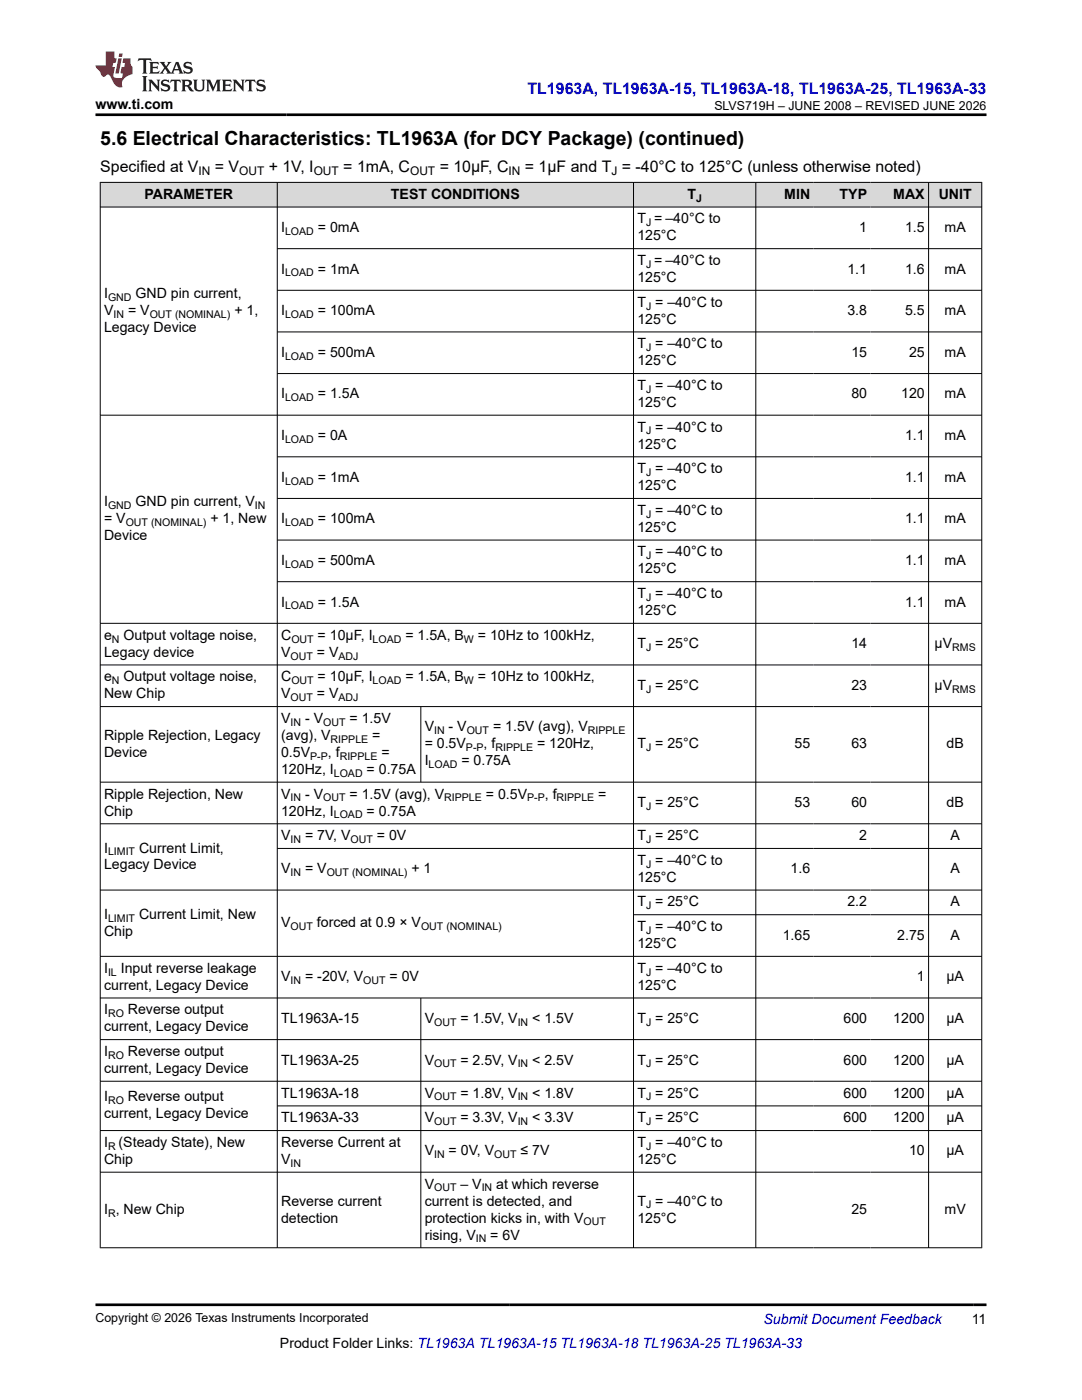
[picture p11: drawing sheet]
<svg xmlns="http://www.w3.org/2000/svg" width="216mm" height="279mm" viewBox="0 0 216 279" stroke-linecap="round" stroke-linejoin="round" font-family="sans-serif">
<defs><g id="words">
<text font-size="3.9" x="20" y="28.8">5.6 Electrical Characteristics: TL1963A (for DCY Package) (continued)</text>
<text font-size="3.2" fill="#00f" x="105.3" y="18.7">TL1963A, TL1963A-15, TL1963A-18, TL1963A-25, TL1963A-33</text>
<g font-size="3.2">
<text x="20" y="34.3">Specified at V</text>
<text x="42.9" y="34.3">= V</text>
<text x="53.6" y="34.3">+ 1V, I</text>
<text x="68.5" y="34.3">= 1mA, C</text>
<text x="87.7" y="34.3">= 10µF, C</text>
<text x="104.7" y="34.3">= 1µF and T = -40°C to 125°C (unless otherwise noted)</text>
</g>
<g font-size="2.8">
<text x="19" y="21.8">www.ti.com</text>
<text x="28.8" y="39.7">PARAMETER</text>
<text x="78" y="39.7">TEST CONDITIONS</text>
<text x="137.2" y="39.7">T</text>
<text x="156.5" y="39.7">MIN</text>
<text x="167.5" y="39.7">TYP</text>
<text x="178.3" y="39.7">MAX</text>
<text x="187.3" y="39.7">UNIT</text>
<text x="56.1" y="46.3">I</text>
<text x="63.4" y="46.3">= 0mA</text>
<text x="127.2" y="44.6">T = –40°C to</text>
<text x="127.2" y="48">125°C</text>
<text x="171.5" y="46.3">1</text>
<text x="180.6" y="46.3">1.5</text>
<text x="188.5" y="46.3">mA</text>
<text x="127.2" y="52.9">T = –40°C to</text>
<text x="20.8" y="59.5">I</text>
<text x="27" y="59.5">GND pin current,</text>
<text x="56.1" y="54.6">I</text>
<text x="63.4" y="54.6">= 1mA</text>
<text x="127.2" y="56.3">125°C</text>
<text x="169.1" y="54.6">1.1</text>
<text x="180.6" y="54.6">1.6</text>
<text x="188.5" y="54.6">mA</text>
<text x="20.8" y="62.9">V</text>
<text x="25.6" y="62.9">= V</text>
<text x="46.8" y="62.9">+ 1,</text>
<text x="56.1" y="62.9">I</text>
<text x="63.4" y="62.9">= 100mA</text>
<text x="127.2" y="61.2">T = –40°C to</text>
<text x="127.2" y="64.6">125°C</text>
<text x="169.1" y="62.9">3.8</text>
<text x="180.6" y="62.9">5.5</text>
<text x="188.5" y="62.9">mA</text>
<text x="20.8" y="66.3">Legacy Device</text>
<text x="56.1" y="71.2">I</text>
<text x="63.4" y="71.2">= 500mA</text>
<text x="127.2" y="69.5">T = –40°C to</text>
<text x="169.9" y="71.2">15</text>
<text x="181.4" y="71.2">25</text>
<text x="188.5" y="71.2">mA</text>
<text x="127.2" y="72.9">125°C</text>
<text x="127.2" y="77.8">T = –40°C to</text>
<text x="56.1" y="79.5">I</text>
<text x="63.4" y="79.5">= 1.5A</text>
<text x="127.2" y="81.2">125°C</text>
<text x="169.9" y="79.5">80</text>
<text x="179.8" y="79.5">120</text>
<text x="188.5" y="79.5">mA</text>
<text x="56.1" y="87.8">I</text>
<text x="63.4" y="87.8">= 0A</text>
<text x="127.2" y="86.1">T = –40°C to</text>
<text x="127.2" y="89.5">125°C</text>
<text x="180.6" y="87.8">1.1</text>
<text x="188.5" y="87.8">mA</text>
<text x="127.2" y="94.4">T = –40°C to</text>
<text x="20.8" y="101.1">I</text>
<text x="27" y="101.1">GND pin current, V</text>
<text x="56.1" y="96.1">I</text>
<text x="63.4" y="96.1">= 1mA</text>
<text x="127.2" y="97.8">125°C</text>
<text x="180.6" y="96.1">1.1</text>
<text x="188.5" y="96.1">mA</text>
<text x="20.8" y="104.4">= V</text>
<text x="20.8" y="107.8">Device</text>
<text x="42" y="104.4">+ 1, New</text>
<text x="56.1" y="104.4">I</text>
<text x="63.4" y="104.4">= 100mA</text>
<text x="127.2" y="102.7">T = –40°C to</text>
<text x="127.2" y="106.1">125°C</text>
<text x="180.6" y="104.4">1.1</text>
<text x="188.5" y="104.4">mA</text>
<text x="56.1" y="112.7">I</text>
<text x="63.4" y="112.7">= 500mA</text>
<text x="127.2" y="111.1">T = –40°C to</text>
<text x="180.6" y="112.7">1.1</text>
<text x="188.5" y="112.7">mA</text>
<text x="127.2" y="114.4">125°C</text>
<text x="127.2" y="119.4">T = –40°C to</text>
<text x="56.1" y="121.1">I</text>
<text x="63.4" y="121.1">= 1.5A</text>
<text x="127.2" y="122.8">125°C</text>
<text x="180.6" y="121.1">1.1</text>
<text x="188.5" y="121.1">mA</text>
<text x="20.8" y="127.7">e</text>
<text x="20.8" y="131.1">Legacy device</text>
<text x="24.6" y="127.7">Output voltage noise,</text>
<text x="56.1" y="131.1">V</text>
<text x="56.1" y="127.7">C</text>
<text x="63.2" y="131.1">= V</text>
<text x="63.4" y="127.7">= 10µF, I</text>
<text x="80.9" y="127.7">= 1.5A, B</text>
<text x="95.4" y="127.7">= 10Hz to 100kHz,</text>
<text x="127.2" y="129.4">T = 25°C</text>
<text x="169.9" y="129.4">14</text>
<text x="186.5" y="129.4">µV</text>
<text x="20.8" y="136">e</text>
<text x="24.6" y="136">Output voltage noise,</text>
<text x="56.1" y="136">C</text>
<text x="63.4" y="136">= 10µF, I</text>
<text x="80.9" y="136">= 1.5A, B</text>
<text x="95.4" y="136">= 10Hz to 100kHz,</text>
<text x="127.2" y="137.7">T = 25°C</text>
<text x="169.9" y="137.7">23</text>
<text x="186.5" y="137.7">µV</text>
<text x="20.8" y="139.4">New Chip</text>
<text x="56.1" y="139.4">V</text>
<text x="63.2" y="139.4">= V</text>
<text x="20.8" y="147.7">Ripple Rejection, Legacy</text>
<text x="56.1" y="144.3">V</text>
<text x="56.1" y="147.7">(avg), V</text>
<text x="60.9" y="144.3">- V</text>
<text x="69.7" y="144.3">= 1.5V</text>
<text x="74.3" y="147.7">=</text>
<text x="84.7" y="149.4">= 0.5V</text>
<text x="84.7" y="146">V</text>
<text x="89.5" y="146">- V</text>
<text x="96.5" y="149.4">, f</text>
<text x="98.4" y="146">= 1.5V (avg), V</text>
<text x="107.2" y="149.4">= 120Hz,</text>
<text x="127.2" y="149.4">T = 25°C</text>
<text x="158.5" y="149.4">55</text>
<text x="169.9" y="149.4">63</text>
<text x="188.9" y="149.4">dB</text>
<text x="20.8" y="151.1">Device</text>
<text x="56.1" y="151.1">0.5V</text>
<text x="56.1" y="154.4">120Hz, I</text>
<text x="65.4" y="151.1">, f</text>
<text x="73.2" y="154.4">= 0.75A</text>
<text x="76.1" y="151.1">=</text>
<text x="84.7" y="152.8">I</text>
<text x="92.1" y="152.8">= 0.75A</text>
<text x="20.8" y="159.4">Ripple Rejection, New</text>
<text x="56.1" y="159.4">V</text>
<text x="60.9" y="159.4">- V</text>
<text x="69.7" y="159.4">= 1.5V (avg), V</text>
<text x="97" y="159.4">= 0.5V</text>
<text x="108.7" y="159.4">, f</text>
<text x="119.4" y="159.4">=</text>
<text x="127.2" y="161.1">T = 25°C</text>
<text x="158.5" y="161.1">53</text>
<text x="169.9" y="161.1">60</text>
<text x="188.9" y="161.1">dB</text>
<text x="20.8" y="162.8">Chip</text>
<text x="56.1" y="167.7">V</text>
<text x="56.1" y="162.8">120Hz, I</text>
<text x="60.9" y="167.7">= 7V, V</text>
<text x="73.2" y="162.8">= 0.75A</text>
<text x="75.2" y="167.7">= 0V</text>
<text x="127.2" y="167.7">T = 25°C</text>
<text x="171.5" y="167.7">2</text>
<text x="189.7" y="167.7">A</text>
<text x="20.8" y="170.1">I</text>
<text x="20.8" y="173.5">Legacy Device</text>
<text x="27.7" y="170.1">Current Limit,</text>
<text x="127.2" y="172.6">T = –40°C to</text>
<text x="56.1" y="174.3">V</text>
<text x="60.9" y="174.3">= V</text>
<text x="82.1" y="174.3">+ 1</text>
<text x="127.2" y="176">125°C</text>
<text x="157.7" y="174.3">1.6</text>
<text x="189.7" y="174.3">A</text>
<text x="20.8" y="183.4">I</text>
<text x="27.7" y="183.4">Current Limit, New</text>
<text x="56.1" y="185.1">V</text>
<text x="63.2" y="185.1">forced at 0.9 × V</text>
<text x="127.2" y="180.9">T = 25°C</text>
<text x="127.2" y="185.8">T = –40°C to</text>
<text x="169.1" y="180.9">2.2</text>
<text x="189.7" y="180.9">A</text>
<text x="20.8" y="186.8">Chip</text>
<text x="127.2" y="189.2">125°C</text>
<text x="156.2" y="187.5">1.65</text>
<text x="179" y="187.5">2.75</text>
<text x="189.7" y="187.5">A</text>
<text x="20.8" y="197.5">current, Legacy Device</text>
<text x="20.8" y="194.1">I</text>
<text x="24.1" y="194.1">Input reverse leakage</text>
<text x="56.1" y="195.8">V</text>
<text x="60.9" y="195.8">= -20V, V</text>
<text x="77.7" y="195.8">= 0V</text>
<text x="127.2" y="194.1">T = –40°C to</text>
<text x="127.2" y="197.5">125°C</text>
<text x="183" y="195.8">1</text>
<text x="188.8" y="195.8">µA</text>
<text x="20.8" y="202.4">I</text>
<text x="25.5" y="202.4">Reverse output</text>
<text x="20.8" y="205.8">current, Legacy Device</text>
<text x="56.1" y="204.1">TL1963A-15</text>
<text x="84.7" y="204.1">V</text>
<text x="91.9" y="204.1">= 1.5V, V</text>
<text x="106.2" y="204.1">&lt; 1.5V</text>
<text x="127.2" y="204.1">T = 25°C</text>
<text x="168.3" y="204.1">600</text>
<text x="178.2" y="204.1">1200</text>
<text x="188.8" y="204.1">µA</text>
<text x="20.8" y="210.8">I</text>
<text x="20.8" y="214.1">current, Legacy Device</text>
<text x="25.5" y="210.8">Reverse output</text>
<text x="56.1" y="212.4">TL1963A-25</text>
<text x="84.7" y="212.4">V</text>
<text x="91.9" y="212.4">= 2.5V, V</text>
<text x="106.2" y="212.4">&lt; 2.5V</text>
<text x="127.2" y="212.4">T = 25°C</text>
<text x="168.3" y="212.4">600</text>
<text x="178.2" y="212.4">1200</text>
<text x="188.8" y="212.4">µA</text>
<text x="20.8" y="219.8">I</text>
<text x="25.5" y="219.8">Reverse output</text>
<text x="56.1" y="219.1">TL1963A-18</text>
<text x="84.7" y="219.1">V</text>
<text x="91.9" y="219.1">= 1.8V, V</text>
<text x="106.2" y="219.1">&lt; 1.8V</text>
<text x="127.2" y="219.1">T = 25°C</text>
<text x="168.3" y="219.1">600</text>
<text x="178.2" y="219.1">1200</text>
<text x="188.8" y="219.1">µA</text>
<text x="20.8" y="223.2">current, Legacy Device</text>
<text x="56.1" y="224">TL1963A-33</text>
<text x="84.7" y="224">V</text>
<text x="91.9" y="224">= 3.3V, V</text>
<text x="106.2" y="224">&lt; 3.3V</text>
<text x="127.2" y="224">T = 25°C</text>
<text x="168.3" y="224">600</text>
<text x="178.2" y="224">1200</text>
<text x="188.8" y="224">µA</text>
<text x="20.8" y="228.9">I</text>
<text x="20.8" y="232.3">Chip</text>
<text x="23.7" y="228.9">(Steady State), New</text>
<text x="56.1" y="228.9">Reverse Current at</text>
<text x="56.1" y="232.3">V</text>
<text x="84.7" y="230.6">V</text>
<text x="89.5" y="230.6">= 0V, V</text>
<text x="103.9" y="230.6">≤ 7V</text>
<text x="127.2" y="228.9">T = –40°C to</text>
<text x="127.2" y="232.3">125°C</text>
<text x="181.4" y="230.6">10</text>
<text x="188.8" y="230.6">µA</text>
<text x="84.7" y="237.2">V</text>
<text x="91.9" y="237.2">– V</text>
<text x="99" y="237.2">at which reverse</text>
<text x="20.8" y="242.3">I , New Chip</text>
<text x="56.1" y="240.6">Reverse current</text>
<text x="56.1" y="244">detection</text>
<text x="84.7" y="240.6">current is detected, and</text>
<text x="84.7" y="244">protection kicks in, with V</text>
<text x="127.2" y="240.6">T = –40°C to</text>
<text x="127.2" y="244">125°C</text>
<text x="169.9" y="242.3">25</text>
<text x="188.5" y="242.3">mV</text>
<text x="84.7" y="247.4">rising, V</text>
<text x="97.8" y="247.4">= 6V</text>
<text x="55.9" y="269">Product Folder Links: TL1963A TL1963A-15 TL1963A-18 TL1963A-25 TL1963A-33</text>
<text x="193.9" y="264.2">11</text>
</g>
<text font-size="2.8" fill="#00f" x="152.4" y="264.2">Submit Document Feedback</text>
<g font-size="2.5">
<text x="142.5" y="21.9">SLVS719H – JUNE 2008 – REVISED JUNE 2026</text>
<text x="19" y="263.9">Copyright © 2026 Texas Instruments Incorporated</text>
</g>
<g font-size="2.4">
<text x="39.6" y="34.9">IN</text>
<text x="47.7" y="34.9">OUT</text>
<text x="62.6" y="34.9">OUT</text>
<text x="81.8" y="34.9">OUT</text>
<text x="101.5" y="34.9">IN</text>
<text x="122" y="34.9">J</text>
</g>
<g font-size="2.1">
<text x="138.9" y="40.2">J</text>
<text x="56.9" y="46.9">LOAD</text>
<text x="128.9" y="45.2">J</text>
<text x="128.9" y="53.5">J</text>
<text x="56.9" y="55.2">LOAD</text>
<text x="21.6" y="60.1">GND</text>
<text x="22.7" y="63.5">IN</text>
<text x="29.9" y="63.5">OUT (NOMINAL)</text>
<text x="56.9" y="63.5">LOAD</text>
<text x="128.9" y="61.8">J</text>
<text x="56.9" y="71.8">LOAD</text>
<text x="128.9" y="70.1">J</text>
<text x="56.9" y="80.1">LOAD</text>
<text x="128.9" y="78.4">J</text>
<text x="56.9" y="88.4">LOAD</text>
<text x="128.9" y="86.7">J</text>
<text x="128.9" y="95">J</text>
<text x="21.6" y="101.6">GND</text>
<text x="50.9" y="101.6">IN</text>
<text x="56.9" y="96.7">LOAD</text>
<text x="25.1" y="105">OUT (NOMINAL)</text>
<text x="56.9" y="105">LOAD</text>
<text x="128.9" y="103.3">J</text>
<text x="56.9" y="113.3">LOAD</text>
<text x="128.9" y="111.6">J</text>
<text x="128.9" y="119.9">J</text>
<text x="56.9" y="121.6">LOAD</text>
<text x="22.3" y="128.2">N</text>
<text x="58" y="131.6">OUT</text>
<text x="58.1" y="128.2">OUT</text>
<text x="67.5" y="131.6">ADJ</text>
<text x="74.3" y="128.2">LOAD</text>
<text x="92.6" y="128.2">W</text>
<text x="128.9" y="129.9">J</text>
<text x="190" y="129.9">RMS</text>
<text x="22.3" y="136.5">N</text>
<text x="58.1" y="136.5">OUT</text>
<text x="74.3" y="136.5">LOAD</text>
<text x="92.6" y="136.5">W</text>
<text x="58" y="139.9">OUT</text>
<text x="67.5" y="139.9">ADJ</text>
<text x="128.9" y="138.2">J</text>
<text x="190" y="138.2">RMS</text>
<text x="58" y="144.9">IN</text>
<text x="64.5" y="144.9">OUT</text>
<text x="66" y="148.2">RIPPLE</text>
<text x="86.6" y="146.5">IN</text>
<text x="93" y="149.9">P-P</text>
<text x="93.1" y="146.5">OUT</text>
<text x="98.9" y="149.9">RIPPLE</text>
<text x="117.3" y="146.5">RIPPLE</text>
<text x="128.9" y="149.9">J</text>
<text x="61.9" y="151.6">P-P</text>
<text x="66.6" y="155">LOAD</text>
<text x="67.8" y="151.6">RIPPLE</text>
<text x="85.5" y="153.3">LOAD</text>
<text x="58" y="159.9">IN</text>
<text x="64.5" y="159.9">OUT</text>
<text x="88.6" y="159.9">RIPPLE</text>
<text x="105.2" y="159.9">P-P</text>
<text x="111.1" y="159.9">RIPPLE</text>
<text x="128.9" y="161.6">J</text>
<text x="66.6" y="163.3">LOAD</text>
<text x="21.6" y="170.7">LIMIT</text>
<text x="58" y="168.2">IN</text>
<text x="70" y="168.2">OUT</text>
<text x="128.9" y="168.2">J</text>
<text x="128.9" y="173.2">J</text>
<text x="58" y="174.9">IN</text>
<text x="65.2" y="174.9">OUT (NOMINAL)</text>
<text x="21.6" y="183.9">LIMIT</text>
<text x="58" y="185.6">OUT</text>
<text x="84" y="185.6">OUT (NOMINAL)</text>
<text x="128.9" y="181.5">J</text>
<text x="128.9" y="186.4">J</text>
<text x="21.6" y="194.7">IL</text>
<text x="58" y="196.4">IN</text>
<text x="72.5" y="196.4">OUT</text>
<text x="128.9" y="194.7">J</text>
<text x="21.6" y="203">RO</text>
<text x="86.6" y="204.7">OUT</text>
<text x="103.3" y="204.7">IN</text>
<text x="128.9" y="204.7">J</text>
<text x="21.6" y="211.3">RO</text>
<text x="86.6" y="213">OUT</text>
<text x="103.3" y="213">IN</text>
<text x="128.9" y="213">J</text>
<text x="21.6" y="220.4">RO</text>
<text x="86.6" y="219.6">OUT</text>
<text x="103.3" y="219.6">IN</text>
<text x="128.9" y="219.6">J</text>
<text x="86.6" y="224.5">OUT</text>
<text x="103.3" y="224.5">IN</text>
<text x="128.9" y="224.5">J</text>
<text x="21.6" y="229.5">R</text>
<text x="58" y="232.9">IN</text>
<text x="86.6" y="231.2">IN</text>
<text x="98.6" y="231.2">OUT</text>
<text x="128.9" y="229.5">J</text>
<text x="86.6" y="237.8">OUT</text>
<text x="96.1" y="237.8">IN</text>
<text x="21.6" y="242.9">R</text>
<text x="116.4" y="244.5">OUT</text>
<text x="128.9" y="241.2">J</text>
<text x="94.9" y="247.9">IN</text>
</g>
</g></defs>
<g fill="#d8d8d8">
<path d="M20 36.4h175.9v4.9h-175.9z" fill-rule="evenodd"/>
<path d="M20.1 36.5h35.2v4.8h-35.2z" fill-rule="evenodd"/>
<path d="M55.4 36.5h70.9v4.8h-70.9z" fill-rule="evenodd"/>
<path d="M126.5 36.5h24.2v4.8h-24.2z" fill-rule="evenodd"/>
<path d="M150.9 36.5h11.5v4.8h-11.5z" fill-rule="evenodd"/>
<path d="M162.4 36.5h11.3v4.8h-11.3z" fill-rule="evenodd"/>
<path d="M173.7 36.5h11.5v4.8h-11.5z" fill-rule="evenodd"/>
<path d="M185.4 36.5h10.4v4.8h-10.4z" fill-rule="evenodd"/>
</g>
<g fill="none" stroke="#000" stroke-width=".2">
<path d="M19.9 36.4h176.1M20 36.3v212.8M55.3 36.3v212.8M126.4 36.3v212.8M150.8 36.3v212.8M185.3 36.3v212.8M195.9 36.3v212.8M19.9 41.3h176.1M55.3 49.6h140.7M55.3 57.9h140.7M55.3 66.2h140.7M55.3 74.6h140.7"/>
<path d="M19.9 82.9h176.1M55.3 91.2h140.7M55.3 99.5h140.7M55.3 107.8h140.7M55.3 116.1h140.7M19.9 124.4h176.1M19.9 132.7h176.1M19.9 141h176.1M19.9 156.1h176.1M84 141v15.2M19.9 164.4h176.1M19.9 177.6h176.1"/>
<path d="M55.3 169.3h140.7M19.9 190.9h176.1M19.9 199.2h176.1M84 199.2v49.9M126.4 182.6h69.6M19.9 207.5h176.1M19.9 215.8h176.1M19.9 225.6h176.1M19.9 233.9h176.1M55.3 220.7h140.7M19.9 249h176.1"/>
</g>
<path d="M27.7 11.6l-.2 .6 .5-.2h.6v.1v2.2l-.2 .4h1l-.2-.4v-2.2v-.1h.5l.5 .2-.1-.6zM29.8 12.4l.2 .3v1.6l-.2 .4h1.9l.1-.6a1.08 1.08 0 0 1-1.3 .2v-.7h.6l.4 .2v-.7l-.4 .2h-.6v-.5l.2-.2a1 1 0 0 1 1 .3l-.1-.5zM31.8 12.4l1 1.1-1 1.2h.9l-.2-.2 .4-.8 .5 .8-.2 .2h1.6l-.2-.2 .1-.5h1l.1 .5-.1 .2h.9l-.2-.4-.8-1.9h-.5l-1 2.1-.8-1.1 .9-1h-.8l.2 .2-.5 .6-.3-.6 .1-.2zM35.2 12.8l.4 1h-.8zM36.8 12.5a.65 .65 0 0 0-.2 .7 .65 .65 0 0 0 .6 .5l.7 .1 .1 .3a.79 .79 0 0 1-.7 .4 .79 .79 0 0 1-.7-.5l.1 .7 .2-.1a.93 .93 0 0 0 1.1 0 .93 .93 0 0 0 .4-.9 1.46 1.46 0 0 0-1.2-.6l-.1-.3a1.09 1.09 0 0 1 1.2 .2l-.2-.6-.1 .1-.6-.2zM28.4 15.2l.2 .4v2.2l-.2 .4h1l-.2-.4v-2.2l.2-.4zM29.6 15.9l.2 .4v1.5l-.2 .4h.8l-.3-.4v-1.3l1.7 1.8v-2l.2-.4h-.8l.2 .2 .1 1.1-1.2-1.3zM32.3 16a.65 .65 0 0 0-.2 .8 .65 .65 0 0 0 .7 .4l.6 .2 .1 .2a.79 .79 0 0 1-.7 .4 .79 .79 0 0 1-.7-.5l.1 .7 .2-.1a.93 .93 0 0 0 1.1 .1 .93 .93 0 0 0 .4-1 1.46 1.46 0 0 0-1.2-.5l-.1-.4a1.09 1.09 0 0 1 1.2 .2l-.2-.6-.1 .1-.6-.1zM34.1 15.9l-.1 .6a.63 .63 0 0 1 .7-.3l.1 1.6-.3 .4h1l-.2-.4v-1.6a.66 .66 0 0 1 .8 .3l-.1-.6zM36.2 15.9l.2 .4v1.5l-.2 .4h.9l-.2-.2v-.7h.5l.1 .2a.79 .79 0 0 0 1.2 .6l-1-.9a.61 .61 0 0 0 .6-.6 .61 .61 0 0 0-.5-.7zM36.9 16.2h.2a.47 .47 0 0 1 .5 .1 .47 .47 0 0 1 .1 .5l-.2 .1-.6 .1zM38.5 15.9l.2 .2a2.27 2.27 0 0 0 .4 2 1.04 1.04 0 0 0 1.7-.7v-1.3l.2-.2h-.8l.2 .4v1.1a.6 .6 0 0 1-.6 .6 .6 .6 0 0 1-.6-.6v-1.1l.3-.4zM41.1 15.9l.2 .4v1.5l-.2 .4h.7l-.2-.4v-1.4l.9 1.9 .8-1.9v1.4l-.2 .4h1l-.3-.4v-1.5l.3-.4h-.8l-.7 1.5-.7-1.5zM44.3 15.9l.2 .4v1.5l-.2 .4h1.9l.1-.6a1.09 1.09 0 0 1-1.3 .2v-.7h.6l.4 .2v-.6l-.4 .2h-.6v-.6l.2-.1a1.01 1.01 0 0 1 1 .3l-.1-.6zM46.4 15.9l.3 .4v1.5l-.3 .4h.8l-.2-.4v-1.3l1.6 1.8v-2l.2-.4h-.7l.2 .2v1.1l-1.2-1.3zM49 15.9l-.1 .6a.63 .63 0 0 1 .8-.3v1.6l-.3 .4h1l-.2-.4v-1.6a.66 .66 0 0 1 .8 .3l-.1-.6zM51.4 16a.65 .65 0 0 0-.2 .8 .65 .65 0 0 0 .6 .4l.6 .2 .2 .2a.79 .79 0 0 1-.8 .4 .79 .79 0 0 1-.6-.5l.1 .7 .2-.1a.93 .93 0 0 0 1 .1 .93 .93 0 0 0 .5-1 1.46 1.46 0 0 0-1.3-.5l-.1-.4a1.09 1.09 0 0 1 1.3 .2l-.2-.6-.2 .1-.5-.1z" fill="#231f20"/>
<path d="M21.1 10.3v2.7h-2.1l.1 .4 .9 1a.95 .95 0 0 0 .9 .9 .59 .59 0 0 1 .6-.4 .59 .59 0 0 1 .5 .3l.4 .8a1.59 1.59 0 0 0 2.1 1.4 1.61 1.61 0 0 1 1-2.3l1-.3-.1-1.5a1.59 1.59 0 0 1-.4-1.7h-1.4l-.2 .9h.5l-.1 .9h-.5l-.2 .9v.3l.4 .1-.2 .9h-.6a.73 .73 0 0 1-1.1-.7l.3-1.5h-.5l.2-.9h.5l.2-.9h-.5v-1.3zM23.6 11.6l-.6 3.1h.7l.6-3.1zM23.8 10.7l-.1 .6h.7l.1-.6z" fill="#ed1c24"/>
<path d="M19 22.9h177.8M19 260.4h177.8" fill="none" stroke="#000" stroke-width=".53"/>
<use href="#words"/>
</svg>
